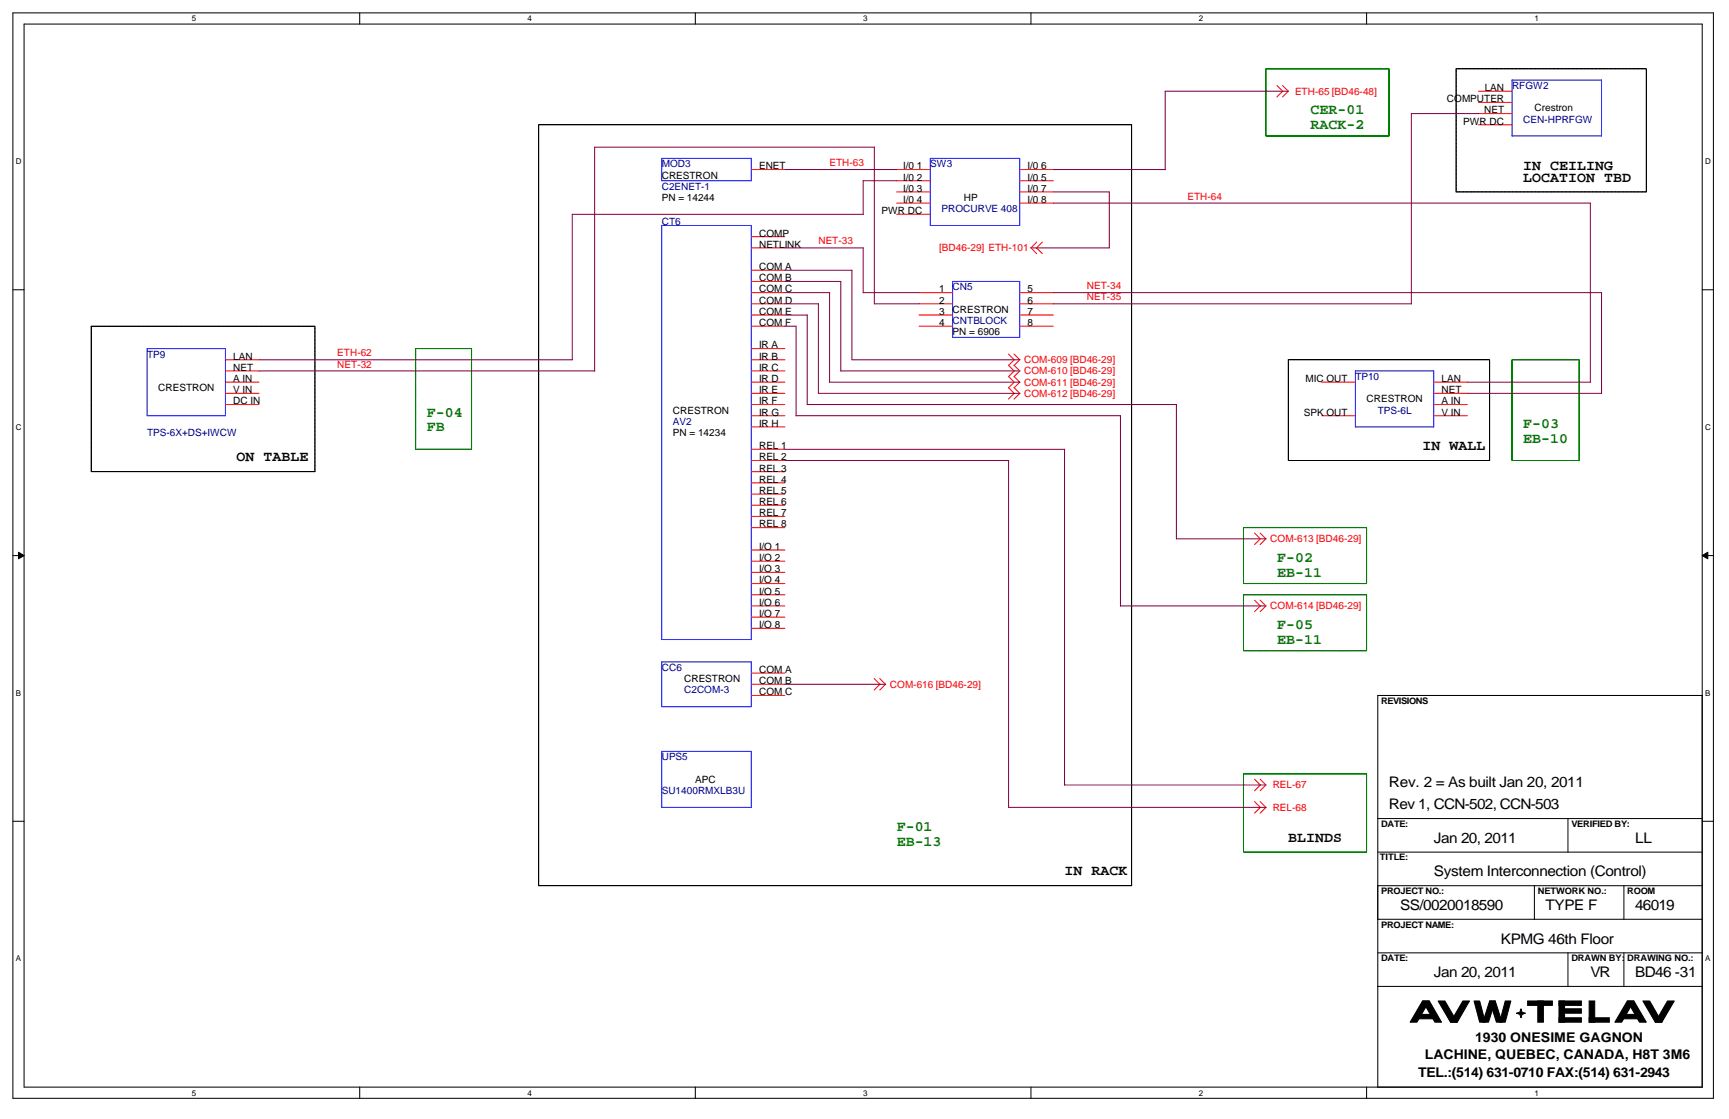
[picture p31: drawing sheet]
<svg xmlns="http://www.w3.org/2000/svg" width="864mm" height="559mm" viewBox="0 0 864 559" stroke-linecap="round" stroke-linejoin="round" font-family="sans-serif">
<defs><g id="words">
<g font-size="7.3" fill="#008000">
<text x="655" y="57">CER-01</text>
<text x="655" y="65">RACK-2</text>
<text x="213" y="208">F-04</text>
<text x="213" y="215">FB</text>
<text x="761" y="214">F-03</text>
<text x="761" y="221">EB-10</text>
<text x="638" y="281">F-02</text>
<text x="638" y="288">EB-11</text>
<text x="638" y="314">F-05</text>
<text x="638" y="322">EB-11</text>
<text x="448" y="415">F-01</text>
<text x="448" y="422">EB-13</text>
</g>
<g font-size="7.3">
<text x="761" y="85">IN CEILING</text>
<text x="761" y="91">LOCATION TBD</text>
<text x="711" y="225">IN WALL</text>
<text x="118" y="230">ON TABLE</text>
<text x="694" y="393">Rev. 2 = As built Jan 20, 2011</text>
<text x="694" y="404">Rev 1, CCN-502, CCN-503</text>
<text x="643" y="420">BLINDS</text>
<text x="716" y="421">Jan 20, 2011</text>
<text x="817" y="421">LL</text>
<text x="532" y="437">IN RACK</text>
<text x="716" y="438">System Interconnection (Control)</text>
<text x="699" y="454">SS/0020018590</text>
<text x="772" y="454">TYPE F</text>
<text x="817" y="454">46019</text>
<text x="750" y="471">KPMG 46th Floor</text>
<text x="716" y="488">Jan 20, 2011</text>
<text x="794" y="488">VR</text>
<text x="817" y="488">BD46 -31</text>
</g>
<g font-size="6.7">
<text x="737" y="520">1930 ONESIME GAGNON</text>
<text x="712" y="529">LACHINE, QUEBEC, CANADA, H8T 3M6</text>
<text x="708" y="538">TEL.:(514) 631-0710 FAX:(514) 631-2943</text>
</g>
<g font-size="5" fill="#f00">
<text x="647" y="47">ETH-65 [BD46-48]</text>
<text x="414" y="83">ETH-63</text>
<text x="593" y="100">ETH-64</text>
<text x="409" y="122">NET-33</text>
<text x="469" y="125">[BD46-29] ETH-101</text>
<text x="543" y="144">NET-34</text>
<text x="543" y="150">NET-35</text>
<text x="168" y="178">ETH-62</text>
<text x="168" y="184">NET-32</text>
<text x="512" y="181">COM-609 [BD46-29]</text>
<text x="512" y="187">COM-610 [BD46-29]</text>
<text x="512" y="193">COM-611 [BD46-29]</text>
<text x="512" y="198">COM-612 [BD46-29]</text>
<text x="634" y="271">COM-613 [BD46-29]</text>
<text x="634" y="304">COM-614 [BD46-29]</text>
<text x="444" y="343">COM-616 [BD46-29]</text>
<text x="636" y="394">REL-67</text>
<text x="636" y="405">REL-68</text>
</g>
<g font-size="5">
<text x="742" y="45">LAN</text>
<text x="723" y="51">COMPUTER</text>
<text x="741" y="57">NET</text>
<text x="766" y="56">Crestron</text>
<text x="731" y="62">PWR DC</text>
<text x="331" y="89">CRESTRON</text>
<text x="379" y="85">ENET</text>
<text x="451" y="85">I/0</text>
<text x="458" y="85">1</text>
<text x="513" y="85">I/0</text>
<text x="520" y="85">6</text>
<text x="451" y="90">I/0</text>
<text x="451" y="96">I/0</text>
<text x="458" y="90">2</text>
<text x="458" y="96">3</text>
<text x="513" y="90">I/0</text>
<text x="513" y="96">I/0</text>
<text x="520" y="90">5</text>
<text x="520" y="96">7</text>
<text x="331" y="100">PN = 14244</text>
<text x="451" y="101">I/0</text>
<text x="458" y="101">4</text>
<text x="481" y="100">HP</text>
<text x="513" y="101">I/0</text>
<text x="520" y="101">8</text>
<text x="440" y="107">PWR DC</text>
<text x="379" y="118">COMP</text>
<text x="379" y="124">NETLINK</text>
<text x="379" y="135">COM A</text>
<text x="379" y="140">COM B</text>
<text x="379" y="146">COM C</text>
<text x="469" y="146">1</text>
<text x="513" y="146">5</text>
<text x="379" y="152">COM D</text>
<text x="469" y="152">2</text>
<text x="513" y="152">6</text>
<text x="379" y="157">COM E</text>
<text x="469" y="157">3</text>
<text x="476" y="156">CRESTRON</text>
<text x="513" y="157">7</text>
<text x="379" y="163">COM F</text>
<text x="469" y="163">4</text>
<text x="476" y="167">PN = 6906</text>
<text x="513" y="163">8</text>
<text x="379" y="174">IR A</text>
<text x="117" y="180">LAN</text>
<text x="379" y="180">IR B</text>
<text x="117" y="185">NET</text>
<text x="379" y="185">IR C</text>
<text x="117" y="191">A IN</text>
<text x="379" y="191">IR D</text>
<text x="652" y="191">MIC OUT</text>
<text x="720" y="191">LAN</text>
<text x="79" y="195">CRESTRON</text>
<text x="117" y="196">V IN</text>
<text x="379" y="196">IR E</text>
<text x="720" y="196">NET</text>
<text x="117" y="202">DC IN</text>
<text x="379" y="202">IR F</text>
<text x="683" y="201">CRESTRON</text>
<text x="720" y="202">A IN</text>
<text x="336" y="207">CRESTRON</text>
<text x="379" y="208">IR G</text>
<text x="651" y="208">SPK OUT</text>
<text x="720" y="208">V IN</text>
<text x="379" y="213">IR H</text>
<text x="336" y="218">PN = 14234</text>
<text x="379" y="224">REL 1</text>
<text x="379" y="230">REL 2</text>
<text x="379" y="235">REL 3</text>
<text x="379" y="241">REL 4</text>
<text x="379" y="247">REL 5</text>
<text x="379" y="252">REL 6</text>
<text x="379" y="258">REL 7</text>
<text x="379" y="263">REL 8</text>
<text x="379" y="275">I/O 1</text>
<text x="379" y="280">I/O 2</text>
<text x="379" y="286">I/O 3</text>
<text x="379" y="291">I/O 4</text>
<text x="379" y="297">I/O 5</text>
<text x="379" y="303">I/O 6</text>
<text x="379" y="308">I/O 7</text>
<text x="379" y="314">I/O 8</text>
<text x="342" y="341">CRESTRON</text>
<text x="379" y="336">COM A</text>
<text x="379" y="342">COM B</text>
<text x="379" y="347">COM C</text>
<text x="347" y="391">APC</text>
</g>
<g font-size="5" fill="#000080">
<text x="755" y="44">RFGW2</text>
<text x="761" y="61">CEN-HPRFGW</text>
<text x="331" y="84">MOD3</text>
<text x="465" y="84">SW3</text>
<text x="331" y="95">C2ENET-1</text>
<text x="470" y="106">PROCURVE 408</text>
<text x="331" y="113">CT6</text>
<text x="476" y="145">CN5</text>
<text x="476" y="162">CNTBLOCK</text>
<text x="73" y="179">TP9</text>
<text x="677" y="190">TP10</text>
<text x="688" y="207">TPS-6L</text>
<text x="336" y="212">AV2</text>
<text x="73" y="218">TPS-6X+DS+IWCW</text>
<text x="331" y="335">CC6</text>
<text x="342" y="346">C2COM-3</text>
<text x="331" y="380">UPS5</text>
<text x="331" y="396">SU1400RMXLB3U</text>
</g>
<g font-size="4.5">
<text x="690" y="351">REVISIONS</text>
<text x="690" y="413">DATE:</text>
<text x="785" y="413">VERIFIED BY:</text>
<text x="689" y="430">TITLE:</text>
<text x="690" y="446">PROJECT NO.:</text>
<text x="768" y="446">NETWORK NO.:</text>
<text x="813" y="446">ROOM</text>
<text x="690" y="463">PROJECT NAME:</text>
<text x="690" y="480">DATE:</text>
<text x="785" y="480">DRAWN BY:</text>
<text x="813" y="480">DRAWING NO.:</text>
</g>
<g font-size="4">
<text x="96" y="11">5</text>
<text x="263" y="11">4</text>
<text x="431" y="11">3</text>
<text x="599" y="11">2</text>
<text x="766" y="11">1</text>
<text x="8" y="82">D</text>
<text x="852" y="82">D</text>
<text x="8" y="215">C</text>
<text x="852" y="215">C</text>
<text x="8" y="347">B</text>
<text x="852" y="347">B</text>
<text x="8" y="480">A</text>
<text x="852" y="480">A</text>
<text x="96" y="547">5</text>
<text x="263" y="547">4</text>
<text x="431" y="547">3</text>
<text x="599" y="547">2</text>
<text x="766" y="547">1</text>
</g>
</g></defs>
<path d="M6 6h850v542h-850zM12 12h838v531h-838z" fill="none" stroke="#000" stroke-width=".51"/>
<g fill="#fff">
<path d="M96 7h2v5h-2z"/>
<path d="M96 543h2v5h-2z"/>
</g>
<path d="M180 6v6M180 543v5" fill="none" stroke="#000" stroke-width=".51"/>
<g fill="#fff">
<path d="M263 7h3v5h-3z"/>
<path d="M263 543h3v5h-3z"/>
</g>
<path d="M347 6v6M347 543v5" fill="none" stroke="#000" stroke-width=".51"/>
<g fill="#fff">
<path d="M431 7h2v5h-2z"/>
<path d="M431 543h2v5h-2z"/>
</g>
<path d="M515 6v6M515 543v5" fill="none" stroke="#000" stroke-width=".51"/>
<g fill="#fff">
<path d="M599 7h2v5h-2z"/>
<path d="M599 543h2v5h-2z"/>
</g>
<path d="M683 6v6M683 543v5" fill="none" stroke="#000" stroke-width=".51"/>
<g fill="#fff">
<path d="M766 7h3v5h-3z"/>
<path d="M766 543h3v5h-3z"/>
<path d="M8 78h3v5h-3z"/>
<path d="M852 78h3v5h-3z"/>
<path d="M8 211h3v4h-3z"/>
<path d="M852 211h3v4h-3z"/>
</g>
<path d="M6 145h6M850 145h6" fill="none" stroke="#000" stroke-width=".51"/>
<g fill="#fff">
<path d="M8 344h2v4h-2z"/>
<path d="M852 344h2v4h-2z"/>
</g>
<path d="M6 277h6M850 277h6" fill="none" stroke="#000" stroke-width=".51"/>
<g fill="#000" stroke="#000" stroke-width=".5">
<path d="M9 276l3 1-3 2z" fill-rule="evenodd"/>
<path d="M850 277l3-1v3z" fill-rule="evenodd"/>
</g>
<g fill="#fff">
<path d="M8 476h2v5h-2z"/>
<path d="M852 476h2v5h-2z"/>
</g>
<g fill="none" stroke="#000" stroke-width=".51">
<path d="M850 347v196h-162v-196h162M6 410h6M688 409h162M783 409v17M850 410h6M688 426h162M688 459h162M688 442h162M766 442v17M811 442v17M688 476h162M783 476v17"/>
<path d="M811 476v17M688 493h162"/>
</g>
<g fill="none" stroke="#000" stroke-width=".5" stroke-dasharray=".3 .2 .1 .2">
<path d="M727 34h95M822 34v62M269 62h296M565 62v380M727 96v-62M822 96h-95M46 163h111M157 163v73M643 180h101M744 180v50M46 236v-73M157 236h-111"/>
<path d="M643 230v-50M744 230h-101M269 442v-380M565 442h-296"/>
</g>
<g fill="none" stroke="#008000" stroke-width=".5" stroke-dasharray=".1 .1 .1 .1 .1 .1 .1 .1">
<path d="M632 34h62M694 34v34M632 68v-34M694 68h-62M208 174h28M236 174v50M755 180h34M789 180v50M208 224v-50M236 224h-28M755 230v-50M789 230h-34"/>
<path d="M621 263h62M683 263v28M621 291v-28M621 297h62M683 291h-62M683 297v28M621 325v-28M683 325h-62M621 386h62M683 386v40M621 426v-40M683 426h-62"/>
</g>
<g fill="#000" stroke="#000" stroke-width=".51">
<path d="M718 500h4l6 10h-4z" fill-rule="evenodd"/>
<path d="M731 500h3l-6 10h-4z" fill-rule="evenodd"/>
<path d="M736 500h3l3 10h-3z" fill-rule="evenodd"/>
<path d="M744 500h3l3 10h-3z" fill-rule="evenodd"/>
<path d="M744 500h3l-4 10h-2z" fill-rule="evenodd"/>
<path d="M752 500h3l-3 10h-3z" fill-rule="evenodd"/>
<path d="M821 500h3l6 10h-3z" fill-rule="evenodd"/>
<path d="M833 500h3l-6 10h-3z" fill-rule="evenodd"/>
<path d="M711 500h3l-6 10h-4z" fill-rule="evenodd"/>
<path d="M708 507h8v2h-8z" fill-rule="evenodd"/>
<path d="M711 500h3l6 10h-3z" fill-rule="evenodd"/>
<path d="M757 506l2-1 1-1v1l2 1-2 1v1l-1-1z" fill-rule="evenodd"/>
<path d="M763 500h12v2h-12z" fill-rule="evenodd"/>
<path d="M768 500h3v10h-3z" fill-rule="evenodd"/>
<path d="M779 508h11v2h-11z" fill-rule="evenodd"/>
<path d="M779 500h2v10h-2z" fill-rule="evenodd"/>
<path d="M779 500h11v2h-11z" fill-rule="evenodd"/>
<path d="M779 504h11v2h-11z" fill-rule="evenodd"/>
<path d="M794 500h3v10h-3z" fill-rule="evenodd"/>
<path d="M794 508h10v2h-10z" fill-rule="evenodd"/>
<path d="M813 500h3l-6 10h-3z" fill-rule="evenodd"/>
<path d="M810 507h8v2h-8z" fill-rule="evenodd"/>
<path d="M813 500h3l6 10h-3z" fill-rule="evenodd"/>
</g>
<g fill="none" stroke="#f00" stroke-width=".51">
<path d="M638 43l3 3-3 2M641 43l2 3-2 2M738 46h17M738 51h17M738 57h17M738 62h17M375 85h17M448 85h17M448 90h17M448 96h17M509 85h17M509 90h17"/>
<path d="M509 96h17M375 118h17M448 101h17M448 107h17M509 101h17M375 124h17M375 135h17M518 121l-3 3 3 3M521 121l-3 3 3 3M375 146h17M375 152h17M375 157h17"/>
<path d="M375 141h17M459 146h17M459 152h17M459 157h17M509 146h17M509 152h17M509 157h17M113 180h16M375 163h17M375 180h17M375 174h17M459 163h17"/>
<path d="M504 177l3 3-3 3M506 177l3 3-3 3M509 163h17M113 185h16M113 191h16M113 196h16M375 185h17M375 191h17M375 196h17M504 182l3 3-3 3M504 188l3 3-3 3M504 194l3 2-3 3"/>
<path d="M506 182l3 3-3 3M506 188l3 3-3 3M506 194l3 2-3 3M660 191h17M716 191h17M716 196h17M113 202h16M375 202h17M375 208h17M375 213h17M660 208h17M716 202h17"/>
<path d="M716 208h17M375 224h17M375 230h17M375 236h17M375 241h17M375 247h17M375 252h17M375 258h17M375 263h17M375 275h17M627 266l2 3-2 3M629 266l3 3-3 3"/>
<path d="M375 280h17M375 286h17M375 291h17M375 297h17M627 300l2 3-2 2M629 300l3 3-3 2M375 303h17M375 308h17M375 314h17M375 336h17M437 339l3 3-3 3M439 339l3 3-3 3"/>
<path d="M375 342h17M375 347h17M627 389l2 3-2 3M629 389l3 3-3 3M627 400l2 3-2 3M629 400l3 3-3 3"/>
</g>
<path d="M755 40h45v28h-45zM331 79h44v11h-44zM465 79h44v34h-44zM331 113h44v206h-44zM476 141h33v27h-33zM73 174h40v34h-40zM677 185h39v28h-39zM331 331h44v22h-44zM331 375h44v28h-44z" fill="none" stroke="#00f" stroke-width=".51"/>
<g fill="none" stroke="#800040" stroke-width=".51">
<path d="M644 46h-62v39M739 57h-34v95h-179M392 85h56M448 90h-17v17M526 85h56M526 96h28M554 96v28h-39M431 107h-145v73M526 101h268v90M392 124h39v22h28M392 135h34v45M392 146h22v45"/>
<path d="M392 152h17v45M392 141h28v44M392 157h11v45h185v67M459 152h-22v-79h-140v112M526 146h274v51M129 180h157M392 163h6v45h162M426 180h83M129 185h168M409 196h100M414 191h95M420 185h89"/>
<path d="M733 191h61M733 196h67M560 208v95h72M392 224h140v168h100M392 230h112v173h128M588 269h44M392 342h50"/>
</g>
<use href="#words"/>
</svg>
